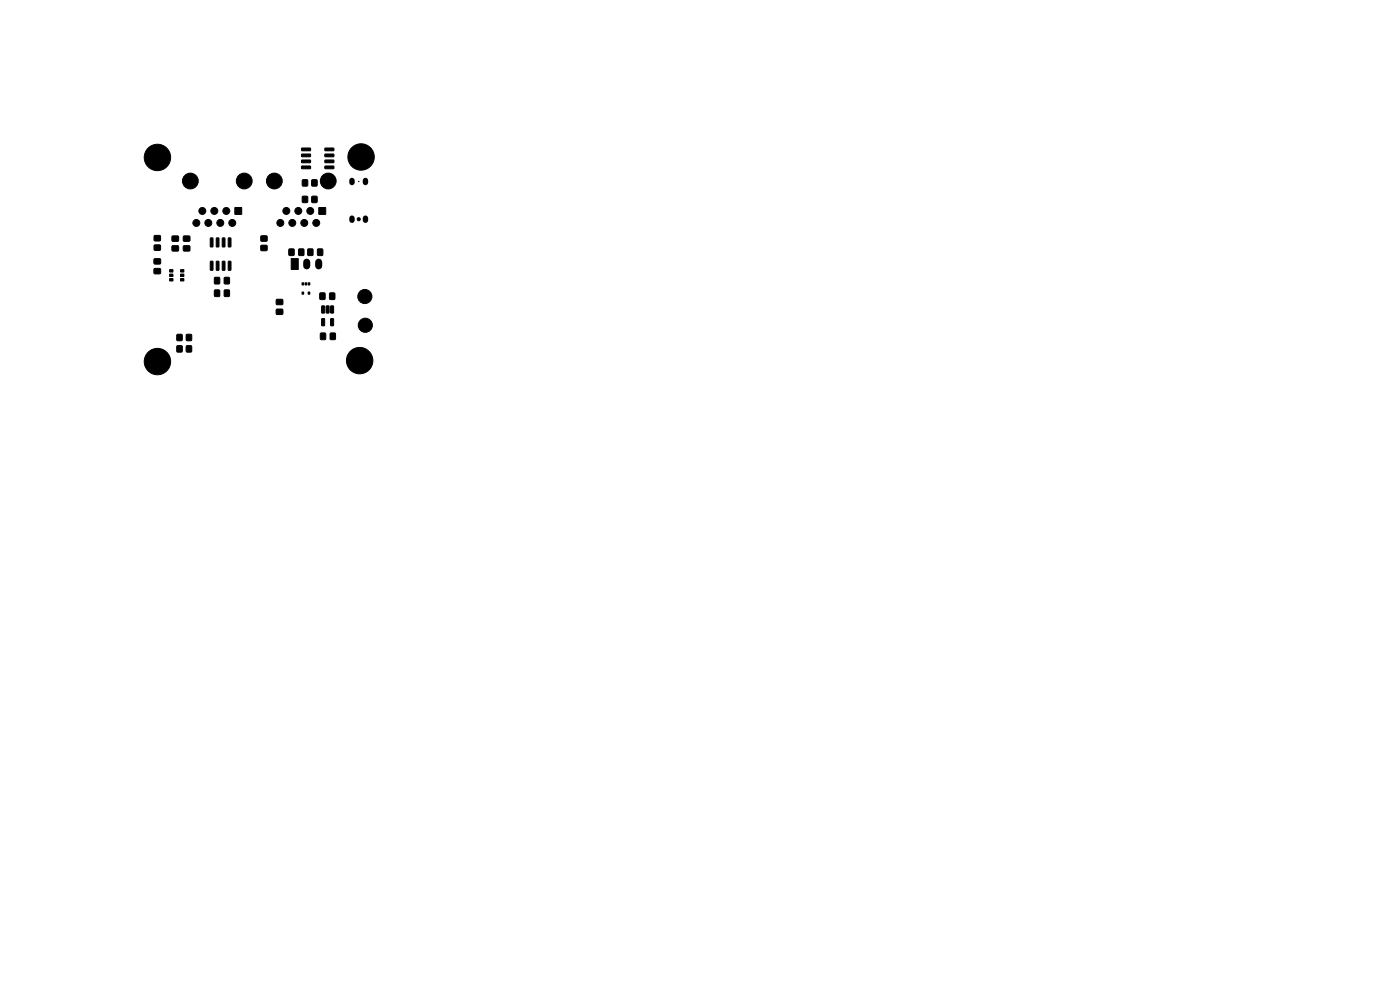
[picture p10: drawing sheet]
<svg xmlns="http://www.w3.org/2000/svg" width="297mm" height="210mm" viewBox="0 0 297 210" stroke-linecap="round" stroke-linejoin="round" font-family="sans-serif">
<g fill="#000" stroke="#000" stroke-width=".21">
<path d="M64.2 38.2h1v1.2h-1zM64 35.2h1.8l.1 .5-1.9 .1zM64 34l1.8-.1 .1 .5-1.9 .1zM64 32.7h1.8l.1 .5-1.9 .1zM64 31.4h1.8l.1 .5-1.9 .1zM66.2 38.2h1v1.2h-1zM68.9 31.4h1.9v.5l-1.8 .1zM68.9 32.7h1.9v.5l-1.8 .1zM68.9 34l1.9-.1v.5l-1.8 .1zM68.9 35.2h1.9v.5l-1.8 .1zM32.7 50h1.3v1.1h-1.3zM32.7 52h1.3v1.1h-1.3z"/>
<path d="M32.7 54.9h1.3v1.1h-1.3zM32.7 57h1.3v1h-1.3zM36 59.1h.7v.5h-.7zM36 58.1h.7v.6h-.7zM36 57.2h.7v.5h-.7zM36.5 50.1h1.3v1h-1.3zM36.5 52.2h1.3v1h-1.3zM38.3 57.2h.7v.5h-.7zM38.3 58.1h.7v.6h-.7zM38.3 59.1h.7v.5h-.7zM38.9 52.2h1.3v1h-1.3zM38.9 50.1h1.3v1h-1.3z"/>
<path d="M44.6 55.4l.6 .1-.1 1.8h-.5zM44.6 50.5h.6l-.1 1.9-.5-.1zM45.5 58.9h1.1v1.3h-1.1zM45.9 55.4l.6 .1-.1 1.8h-.5zM45.9 50.5h.6l-.1 1.9-.5-.1zM47.2 55.4l.5 .1-.1 1.8h-.5zM47.2 50.5h.5l-.1 1.9-.5-.1zM47.6 58.9h1v1.3h-1zM48.4 55.4l.6 .1-.1 1.8h-.5zM48.4 50.5h.6l-.1 1.9-.5-.1zM49.8 44h1.5v1.5h-1.5zM55.4 52.1h1.2v1h-1.2z"/>
<path d="M55.4 50.1h1.2v1h-1.2zM61.3 52.8h1.1v1.4h-1.1zM61.8 54.9h1.5v2.3h-1.5zM63.4 52.8h1v1.4h-1zM64.1 60h.3v.5h-.3zM64.7 60h.4v.5h-.4zM64.2 41.7h1v1.2h-1zM65.4 60h.3v.5h-.3zM65.3 52.8h1.1v1.4h-1.1zM66.2 41.7h1v1.2h-1zM67.4 52.8h1v1.4h-1zM67.7 44h1.4v1.5h-1.4z"/>
<path d="M37.6 71h1v1.2h-1zM37.6 73.4h1v1.2h-1zM39.6 71h1v1.2h-1zM39.6 73.4h1v1.2h-1zM45.5 61.5h1.1v1.3h-1.1zM47.6 61.5h1v1.3h-1zM58.6 63.5h1.4v1.1h-1.4zM58.6 65.6h1.4v1.1h-1.4zM64.1 61.9h.3v.5h-.3zM65.4 61.9h.3v.5h-.3zM67.9 62.2h1v1.3h-1zM68 70.7h1v1.3h-1z"/>
<path d="M68.3 64.9l.6 .1-.1 1.4-.6-.1zM68.3 67.6l.6 .1-.1 1.4-.6-.1zM69.2 64.9l.6 .1-.1 1.4-.5-.1zM70 62.2h1v1.3h-1zM70.1 70.7h1v1.3h-1zM70.2 64.9l.6 .1-.1 1.4-.6-.1zM70.2 67.6l.6 .1-.1 1.4-.6-.1z"/>
<circle cx="33.4" cy="33.4" r="2.8"/>
<circle cx="33.4" cy="33.4" r="1.8"/>
<circle cx="40.4" cy="38.4" r="1.67"/>
<circle cx="51.8" cy="38.4" r="1.67"/>
<circle cx="58.2" cy="38.4" r="1.67"/>
<circle cx="69.6" cy="38.4" r="1.67"/>
<circle cx="76.1" cy="38.5" r=".05"/>
<circle cx="76.6" cy="33.3" r="2.8"/>
<circle cx="76.6" cy="33.3" r="1.8"/>
<circle cx="41.7" cy="47.3" r=".74"/>
<circle cx="42.9" cy="44.7" r=".74"/>
<circle cx="44.2" cy="47.3" r=".74"/>
<circle cx="45.5" cy="44.7" r=".74"/>
<circle cx="46.7" cy="47.3" r=".74"/>
<circle cx="48" cy="44.7" r=".74"/>
<circle cx="49.3" cy="47.3" r=".74"/>
<circle cx="59.5" cy="47.3" r=".74"/>
<circle cx="60.7" cy="44.7" r=".74"/>
<circle cx="62" cy="47.3" r=".74"/>
<circle cx="63.3" cy="44.7" r=".74"/>
<circle cx="64.6" cy="47.3" r=".74"/>
<circle cx="65.8" cy="44.7" r=".74"/>
<circle cx="67.1" cy="47.3" r=".74"/>
<circle cx="76.1" cy="46.5" r=".33"/>
<circle cx="33.4" cy="76.7" r="2.8"/>
<circle cx="33.4" cy="76.7" r="1.8"/>
<circle cx="76.3" cy="76.5" r="2.8"/>
<circle cx="76.3" cy="76.5" r="1.8"/>
<circle cx="77.4" cy="62.9" r="1.5"/>
<circle cx="77.5" cy="69" r="1.5"/>
</g>
<path d="M74.7 38.3v.4M77.5 38.3v.4M74.7 46.3v.4M77.5 46.3v.4" fill="none" stroke="#000" stroke-width="1.2"/>
<path d="M65.1 55.6v.8M67.6 55.6v.8" fill="none" stroke="#000" stroke-width="1.5"/>
</svg>
